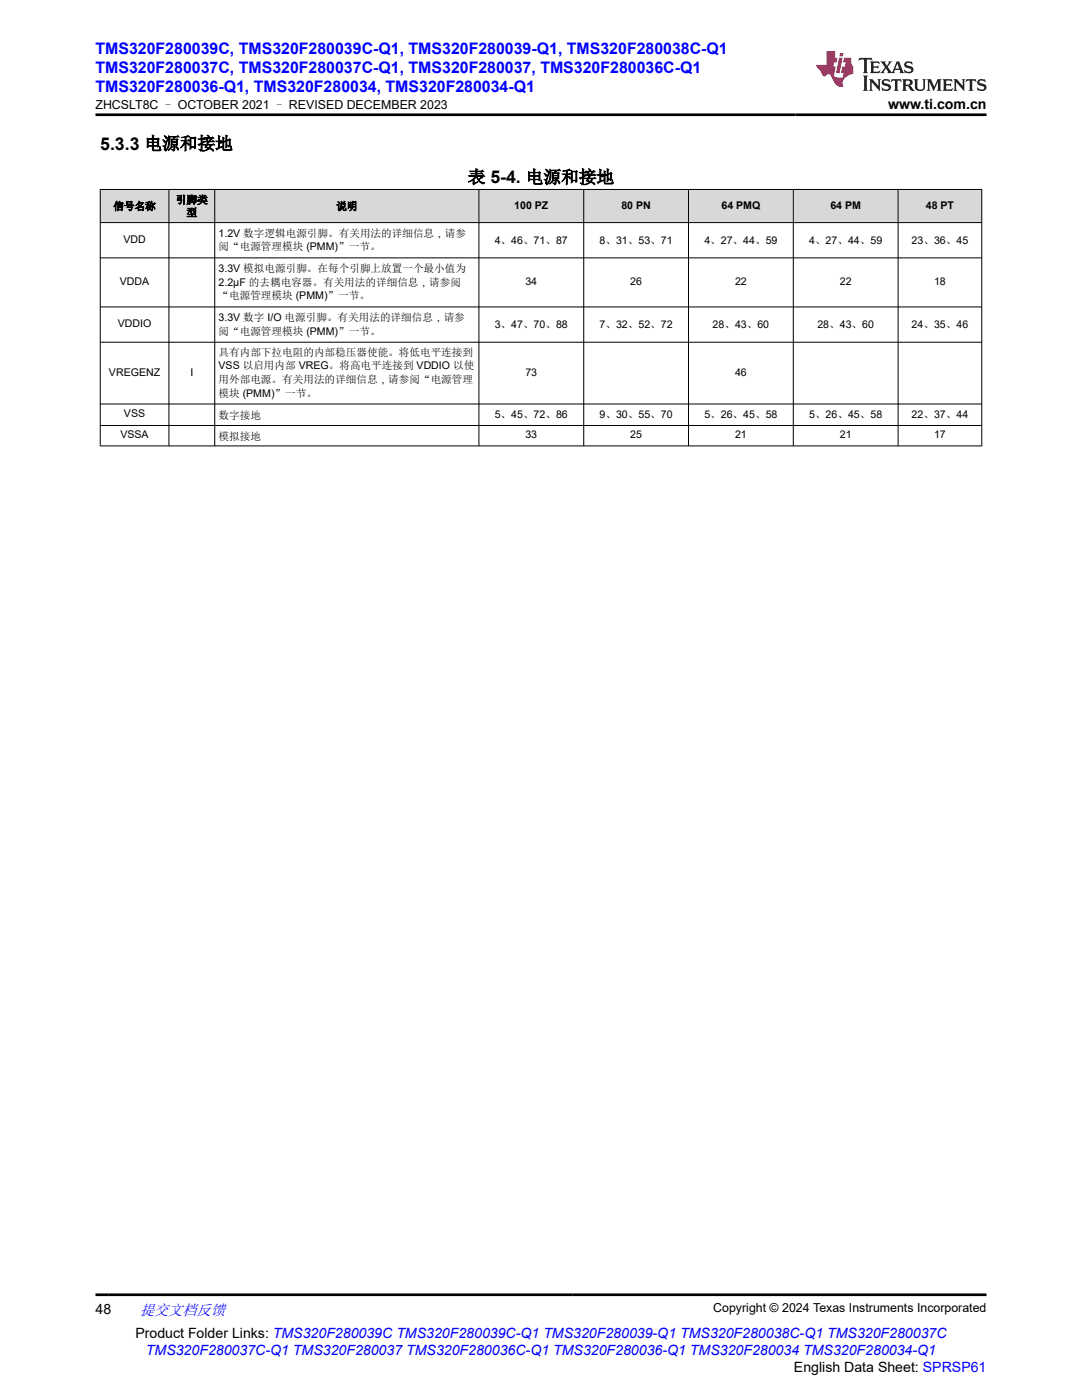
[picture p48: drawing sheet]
<svg xmlns="http://www.w3.org/2000/svg" width="216mm" height="279mm" viewBox="0 0 216 279" stroke-linecap="round" stroke-linejoin="round" font-family="sans-serif">
<defs><g id="words">
<g font-size="3.5">
<text x="20" y="29.8">5.3.3 电源和接地</text>
<text x="93.3" y="36.5">表 5-4. 电源和接地</text>
</g>
<g font-size="3.2" fill="#00f">
<text x="19" y="10.7">TMS320F280039C, TMS320F280039C-Q1, TMS320F280039-Q1, TMS320F280038C-Q1</text>
<text x="19" y="14.5">TMS320F280037C, TMS320F280037C-Q1, TMS320F280037, TMS320F280036C-Q1</text>
<text x="19" y="18.3">TMS320F280036-Q1, TMS320F280034, TMS320F280034-Q1</text>
</g>
<text font-size="3" fill="#00f" x="27.9" y="262.4">提交文档反馈</text>
<g font-size="2.8">
<text x="177.2" y="21.7">www.ti.com.cn</text>
<text x="19" y="262.1">48</text>
<text x="27" y="266.9">Product Folder Links: TMS320F280039C TMS320F280039C-Q1 TMS320F280039-Q1 TMS320F280038C-Q1 TMS320F280037C</text>
<text x="158.4" y="273.7">English Data Sheet: SPRSP61</text>
</g>
<text font-size="2.8" fill="#00f" x="29.1" y="270.3">TMS320F280037C-Q1 TMS320F280037 TMS320F280036C-Q1 TMS320F280036-Q1 TMS320F280034 TMS320F280034-Q1</text>
<g font-size="2.5">
<text x="19" y="21.8">ZHCSLT8C – OCTOBER 2021 – REVISED DECEMBER 2023</text>
<text x="142.3" y="261.8">Copyright © 2024 Texas Instruments Incorporated</text>
</g>
<g font-size="2.1">
<text x="22.6" y="41.9">信号名称</text>
<text x="35.1" y="40.6">引脚类</text>
<text x="67.1" y="41.9">说明</text>
<text x="102.6" y="41.7">100 PZ</text>
<text x="124" y="41.7">80 PN</text>
<text x="144" y="41.7">64 PMQ</text>
<text x="165.7" y="41.7">64 PM</text>
<text x="184.7" y="41.7">48 PT</text>
<text x="37.2" y="43.1">型</text>
<text x="43.6" y="47.2">1.2V 数字逻辑电源引脚。有关用法的详细信息，请参</text>
<text x="24.6" y="48.5">VDD</text>
<text x="43.6" y="50">阅“电源管理模块 (PMM)”一节。</text>
<text x="98.7" y="48.6">4、46、71、87</text>
<text x="119.6" y="48.6">8、31、53、71</text>
<text x="140.5" y="48.6">4、27、44、59</text>
<text x="161.5" y="48.6">4、27、44、59</text>
<text x="181.9" y="48.6">23、36、45</text>
<text x="23.9" y="56.9">VDDA</text>
<text x="43.6" y="54.3">3.3V 模拟电源引脚。在每个引脚上放置一个最小值为</text>
<text x="43.6" y="57">2.2µF 的去耦电容器。有关用法的详细信息，请参阅</text>
<text x="43.6" y="59.8">“电源管理模块 (PMM)”一节。</text>
<text x="104.8" y="56.9">34</text>
<text x="125.8" y="56.9">26</text>
<text x="146.7" y="56.9">22</text>
<text x="167.6" y="56.9">22</text>
<text x="186.4" y="56.9">18</text>
<text x="23.5" y="65.3">VDDIO</text>
<text x="43.6" y="64.1">3.3V 数字 I/O 电源引脚。有关用法的详细信息，请参</text>
<text x="98.7" y="65.4">3、47、70、88</text>
<text x="119.6" y="65.4">7、32、52、72</text>
<text x="142.2" y="65.4">28、43、60</text>
<text x="163.1" y="65.4">28、43、60</text>
<text x="181.9" y="65.4">24、35、46</text>
<text x="43.6" y="66.8">阅“电源管理模块 (PMM)”一节。</text>
<text x="43.6" y="71.1">具有内部下拉电阻的内部稳压器使能。将低电平连接到</text>
<text x="21.7" y="75">VREGENZ</text>
<text x="38" y="75">I</text>
<text x="43.6" y="73.6">VSS 以启用内部 VREG。将高电平连接到 VDDIO 以使</text>
<text x="43.6" y="76.4">用外部电源。有关用法的详细信息，请参阅“电源管理</text>
<text x="104.8" y="75">73</text>
<text x="146.7" y="75">46</text>
<text x="24.7" y="83.3">VSS</text>
<text x="43.6" y="79.1">模块 (PMM)”一节。</text>
<text x="43.6" y="83.5">数字接地</text>
<text x="98.7" y="83.4">5、45、72、86</text>
<text x="119.6" y="83.4">9、30、55、70</text>
<text x="140.5" y="83.4">5、26、45、58</text>
<text x="161.5" y="83.4">5、26、45、58</text>
<text x="181.9" y="83.4">22、37、44</text>
<text x="24" y="87.5">VSSA</text>
<text x="43.6" y="87.7">模拟接地</text>
<text x="104.8" y="87.5">33</text>
<text x="125.8" y="87.5">25</text>
<text x="146.7" y="87.5">21</text>
<text x="167.6" y="87.5">21</text>
<text x="186.4" y="87.5">17</text>
</g>
</g></defs>
<g fill="#d8d8d8">
<path d="M20 37.8h175.9v6.6h-175.9z" fill-rule="evenodd"/>
<path d="M20.1 37.9h13.5v6.5h-13.5z" fill-rule="evenodd"/>
<path d="M33.8 37.9h9v6.5h-9z" fill-rule="evenodd"/>
<path d="M42.9 37.9h52.6v6.5h-52.6z" fill-rule="evenodd"/>
<path d="M95.6 37.9h20.8v6.5h-20.8z" fill-rule="evenodd"/>
<path d="M116.5 37.9h20.8v6.5h-20.8z" fill-rule="evenodd"/>
<path d="M137.4 37.9h20.8v6.5h-20.8z" fill-rule="evenodd"/>
<path d="M158.4 37.9h20.7v6.5h-20.7z" fill-rule="evenodd"/>
<path d="M179.3 37.9h16.5v6.5h-16.5z" fill-rule="evenodd"/>
</g>
<g fill="none" stroke="#000" stroke-width=".2">
<path d="M19.9 37.8h176.1M20 37.7v51.4M33.7 37.7v51.4M42.8 37.7v51.4M95.6 37.7v51.4M116.5 37.7v51.4M137.4 37.7v51.4M158.3 37.7v51.4M179.2 37.7v51.4M195.9 37.7v51.4M19.9 44.4h176.1M19.9 51.5h176.1"/>
<path d="M19.9 61.3h176.1M19.9 68.3h176.1M19.9 80.6h176.1M19.9 84.9h176.1M19.9 89h176.1"/>
</g>
<path d="M171.5 11.6l-.2 .5 .5-.2h.6v.1v2.2l-.2 .4h1l-.2-.4v-2.2v-.1h.5l.5 .2-.1-.5zM173.6 12.3l.2 .4v1.5l-.2 .4h1.9l.1-.6a1.08 1.08 0 0 1-1.3 .2v-.7h.6l.4 .2v-.7l-.4 .2h-.6v-.5l.2-.2a1 1 0 0 1 1 .3l-.1-.5zM175.7 12.3l.9 1.1-1 1.2h.9l-.2-.2 .5-.8 .4 .8-.2 .2h1.6l-.2-.2 .2-.5h.9l.1 .5-.1 .2h.9l-.2-.3-.8-2h-.5l-.9 2.2-.9-1.1 .9-1.1h-.8l.2 .2-.4 .6-.4-.6 .2-.2zM179 12.7l.4 1h-.7zM180.7 12.4a.65 .65 0 0 0-.2 .7 .65 .65 0 0 0 .6 .5l.6 .1 .1 .3a.79 .79 0 0 1-.7 .4 .79 .79 0 0 1-.7-.5l.1 .7 .2-.1a.93 .93 0 0 0 1.1 .1 .93 .93 0 0 0 .4-1 1.46 1.46 0 0 0-1.2-.6l-.1-.3a1.09 1.09 0 0 1 1.2 .2l-.2-.6-.1 .1-.5-.2zM172.2 15.1l.2 .4v2.2l-.2 .4h1l-.2-.4v-2.2l.2-.4zM173.4 15.8l.2 .4v1.5l-.2 .4h.8l-.3-.4 .1-1.3 1.6 1.8v-2l.2-.4h-.7l.1 .2 .1 1.1-1.2-1.3zM176.2 15.9a.65 .65 0 0 0-.2 .8 .65 .65 0 0 0 .6 .4l.6 .2 .1 .2a.79 .79 0 0 1-.7 .4 .79 .79 0 0 1-.7-.5l.1 .7 .2-.1a.93 .93 0 0 0 1.1 .1 .93 .93 0 0 0 .4-.9 1.46 1.46 0 0 0-1.2-.6l-.1-.4a1.09 1.09 0 0 1 1.2 .2l-.1-.6-.2 .1-.5-.1zM177.9 15.8l-.1 .6a.63 .63 0 0 1 .8-.3v1.6l-.3 .4h1l-.2-.4v-1.6a.66 .66 0 0 1 .8 .3l-.1-.6zM180 15.8l.2 .4v1.5l-.2 .4h1l-.2-.2-.1-.7h.5l.1 .2a.79 .79 0 0 0 1.2 .6l-1-.9a.61 .61 0 0 0 .6-.6 .61 .61 0 0 0-.5-.7zM180.8 16.1h.1a.47 .47 0 0 1 .5 .1 .47 .47 0 0 1 .1 .5l-.1 .1-.7 .1zM182.3 15.8l.2 .2a2.27 2.27 0 0 0 .4 2 1.04 1.04 0 0 0 1.7-.7v-1.3l.2-.2h-.8l.2 .4v1.1a.6 .6 0 0 1-.6 .6 .6 .6 0 0 1-.6-.6v-1.1l.3-.4zM184.9 15.8l.2 .4v1.5l-.2 .4h.8l-.3-.4v-1.4l.9 1.9 .9-1.9v1.4l-.3 .4h1l-.2-.4v-1.5l.2-.4h-.8l-.7 1.5-.6-1.5zM188.1 15.8l.2 .4v1.5l-.2 .4h1.9l.1-.6a1.09 1.09 0 0 1-1.3 .2v-.7h.6l.4 .2v-.6l-.4 .2h-.6v-.6l.2-.1a1.01 1.01 0 0 1 1 .3l-.1-.6zM190.2 15.8l.3 .4v1.5l-.3 .4h.8l-.2-.4v-1.3l1.6 1.8v-2l.2-.4h-.7l.2 .2v1.1l-1.2-1.3zM192.8 15.8l-.1 .6a.63 .63 0 0 1 .8-.3v1.6l-.3 .4h1l-.2-.4v-1.6a.66 .66 0 0 1 .8 .3l-.1-.6zM195.2 15.9a.65 .65 0 0 0-.2 .8 .65 .65 0 0 0 .6 .4l.6 .2 .2 .2a.79 .79 0 0 1-.7 .4 .79 .79 0 0 1-.7-.5l.1 .7 .2-.1a.93 .93 0 0 0 1 .1 .93 .93 0 0 0 .5-.9 1.46 1.46 0 0 0-1.3-.6v-.4a1.09 1.09 0 0 1 1.2 .2l-.2-.6-.2 .1-.5-.1z" fill="#231f20"/>
<path d="M164.9 10.2v2.8h-2l.1 .3 .8 1a.95 .95 0 0 0 1 .9 .59 .59 0 0 1 .5-.4 .59 .59 0 0 1 .5 .4l.4 .7a1.59 1.59 0 0 0 2.1 1.4 1.61 1.61 0 0 1 1-2.3l1-.3-.1-1.5a1.59 1.59 0 0 1-.3-1.7h-1.5l-.2 .9h.6l-.2 .9h-.5l-.2 1v.2l.4 .1-.1 .9h-.7a.73 .73 0 0 1-1-.7l.3-1.5h-.5l.1-.9h.5l.2-.9h-.5v-1.3zM167.4 11.5l-.6 3.1h.7l.6-3.1zM167.6 10.6l-.1 .6h.7l.1-.6z" fill="#ed1c24"/>
<path d="M19 22.9h177.8M19 258.4h177.8" fill="none" stroke="#000" stroke-width=".53"/>
<use href="#words"/>
</svg>
